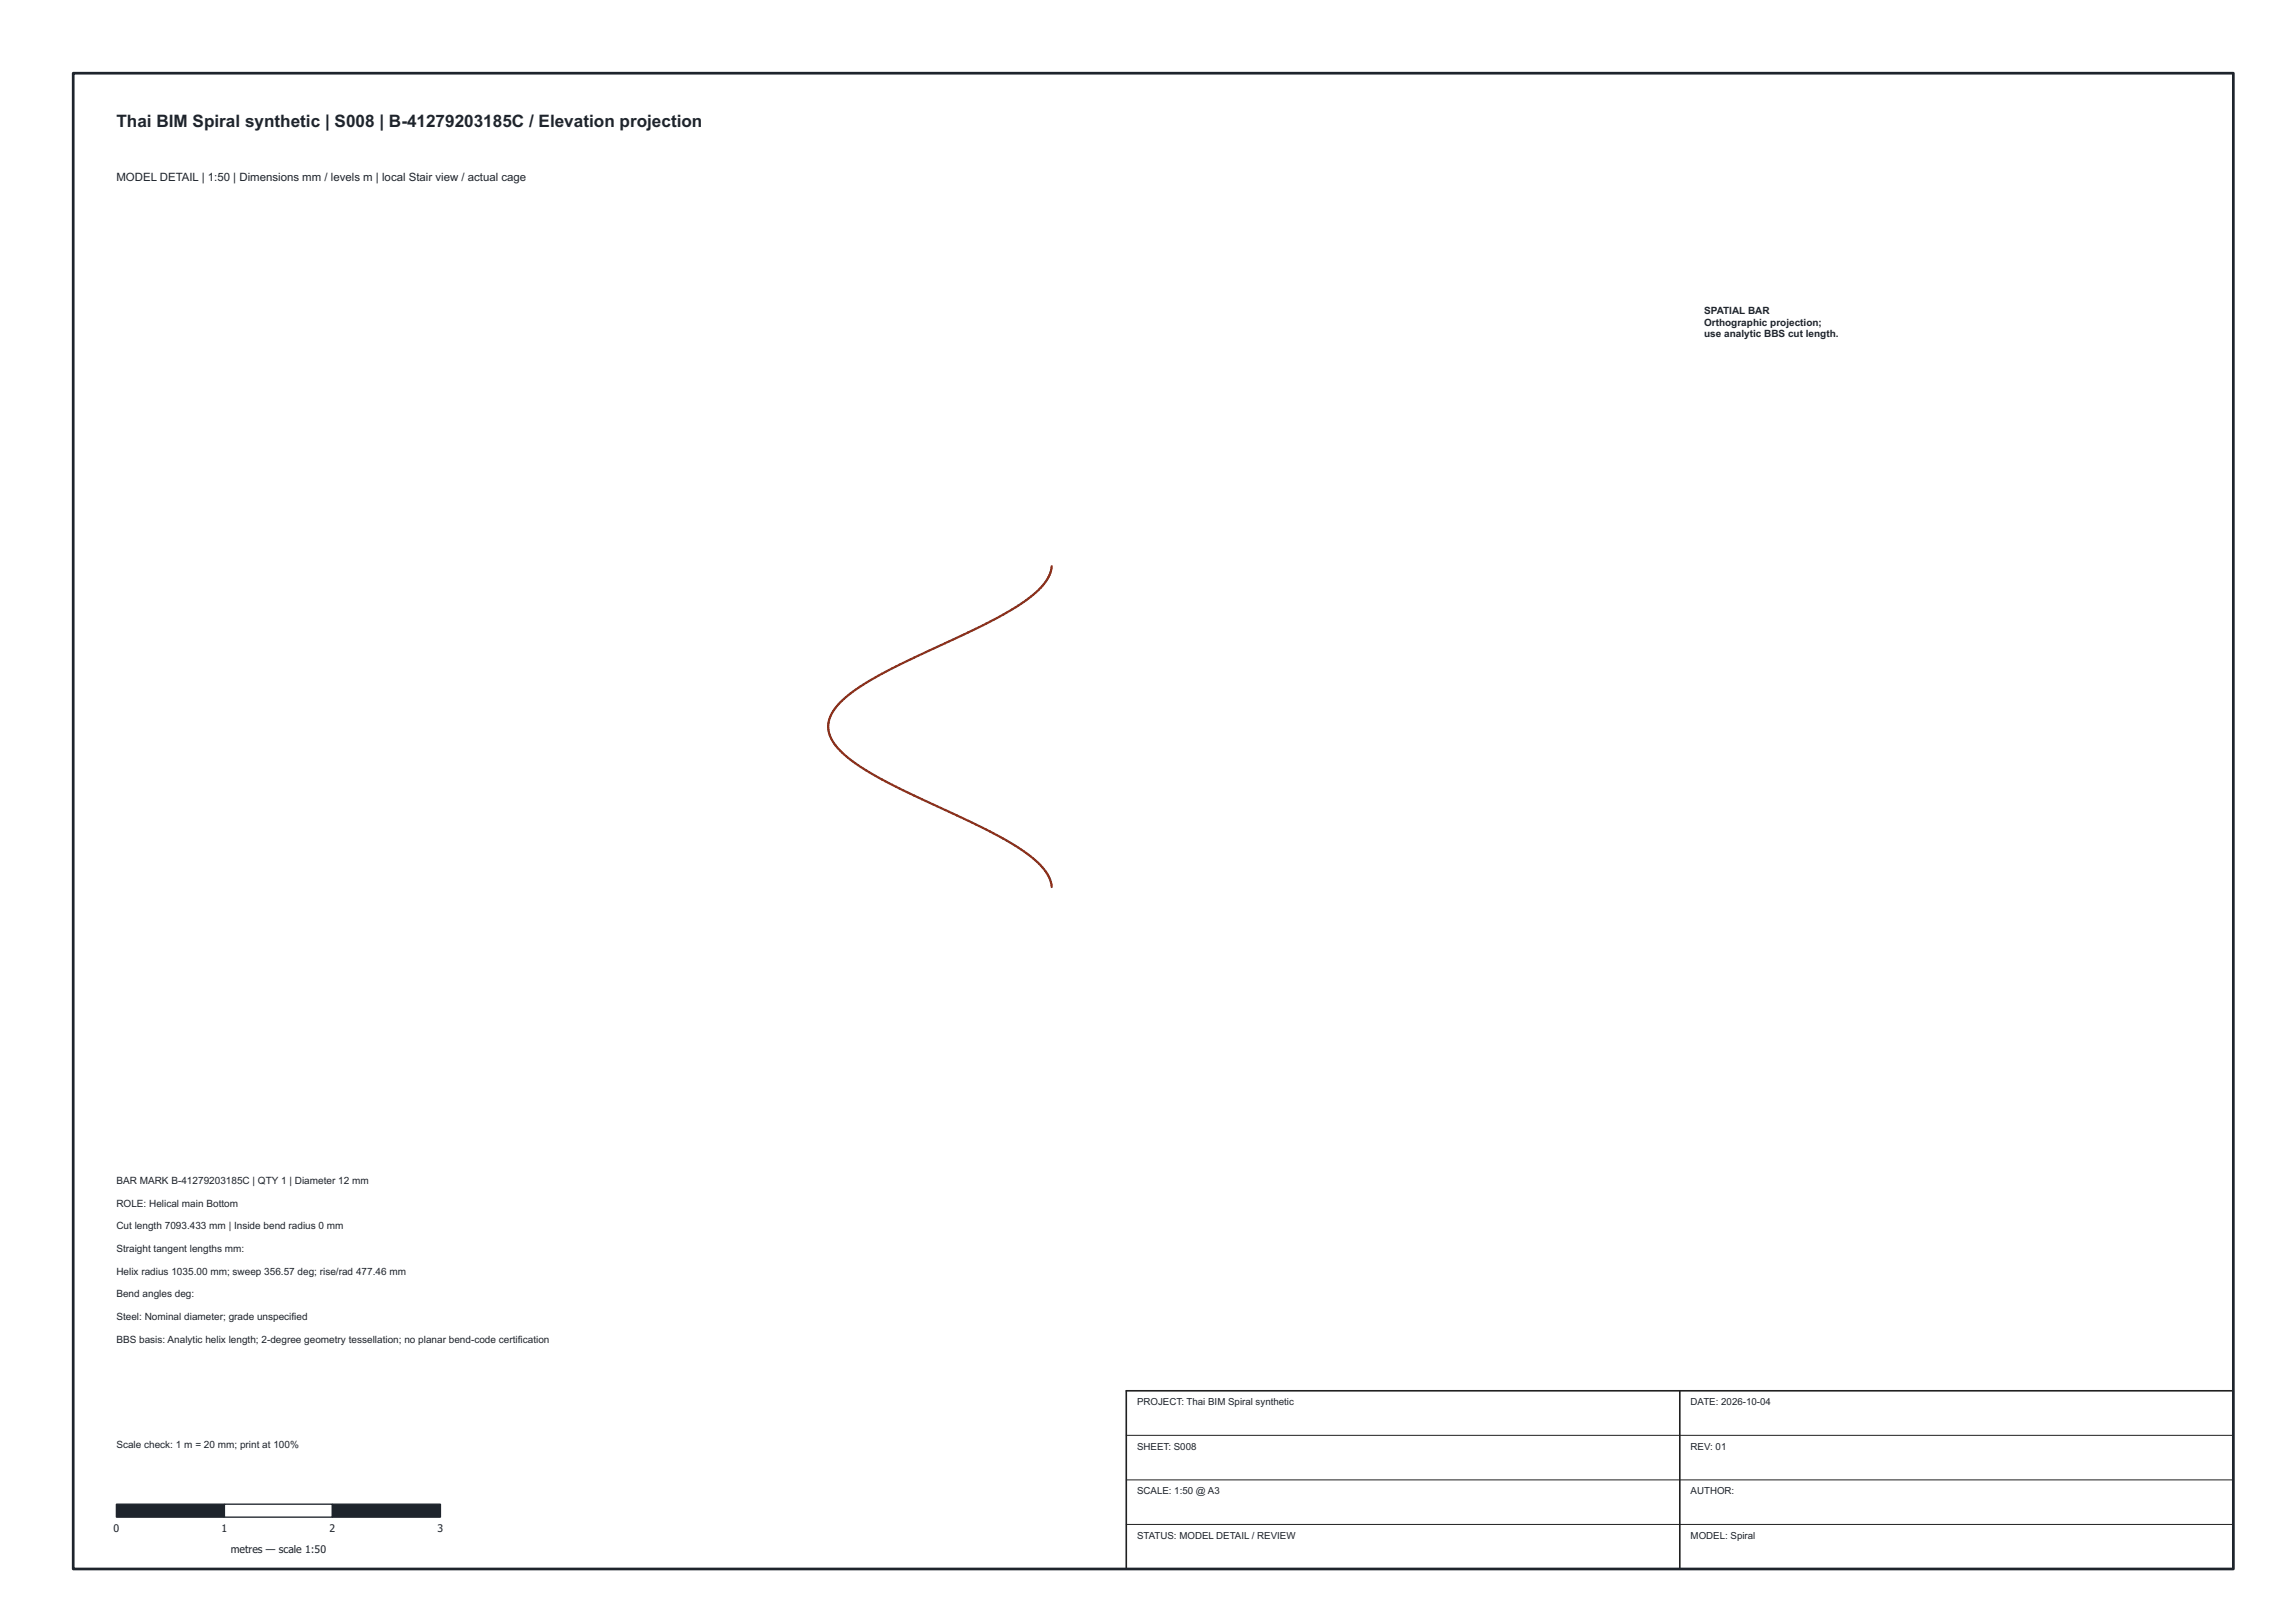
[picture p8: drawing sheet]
<svg xmlns="http://www.w3.org/2000/svg" width="420mm" height="297mm" viewBox="0 0 420 297" stroke-linecap="round" stroke-linejoin="round" font-family="sans-serif">
<defs><g id="words">
<text font-size="3.2" fill="#1e242c" x="21.6" y="23.4">Thai BIM Spiral synthetic | S008 | B-41279203185C / Elevation projection</text>
<text font-size="2.1" fill="#1e242c" x="21.6" y="33.5">MODEL DETAIL | 1:50 | Dimensions mm / levels m | local Stair view / actual cage</text>
<g font-size="1.9" fill="#1e242c">
<text x="315.6" y="58.2">SPATIAL BAR</text>
<text x="315.6" y="60.3">Orthographic projection;</text>
<text x="315.6" y="62.4">use analytic BBS cut length.</text>
<text x="21.6" y="219.2">BAR MARK B-41279203185C | QTY 1 | Diameter 12 mm</text>
<text x="21.6" y="223.4">ROLE: Helical main Bottom</text>
<text x="21.6" y="227.6">Cut length 7093.433 mm | Inside bend radius 0 mm</text>
<text x="21.6" y="231.8">Straight tangent lengths mm:</text>
<text x="21.6" y="236">Helix radius 1035.00 mm; sweep 356.57 deg; rise/rad 477.46 mm</text>
<text x="21.6" y="240.2">Bend angles deg:</text>
<text x="21.6" y="244.4">Steel: Nominal diameter; grade unspecified</text>
<text x="21.6" y="248.6">BBS basis: Analytic helix length; 2-degree geometry tessellation; no planar bend-code certification</text>
<text x="21.6" y="268.2">Scale check: 1 m = 20 mm; print at 100%</text>
<text x="21" y="283.7">0</text>
<text x="41" y="283.7">1</text>
<text x="42.7" y="287.5">metres — scale 1:50</text>
<text x="61" y="283.7">2</text>
<text x="81" y="283.7">3</text>
</g>
<g font-size="1.8" fill="#1e242c">
<text x="210.6" y="260.2">PROJECT: Thai BIM Spiral synthetic</text>
<text x="313.1" y="260.2">DATE: 2026-10-04</text>
<text x="210.6" y="268.4">SHEET: S008</text>
<text x="313.1" y="268.4">REV: 01</text>
<text x="210.6" y="276.7">SCALE: 1:50 @ A3</text>
<text x="313.1" y="276.7">AUTHOR:</text>
<text x="210.6" y="284.9">STATUS: MODEL DETAIL / REVIEW</text>
<text x="313.1" y="284.9">MODEL: Spiral</text>
</g>
</g></defs>
<path d="M208.6 265.8h205M208.6 274.1h205M208.6 282.3h205" fill="none" stroke="#202020" stroke-width=".19"/>
<path d="M194.7 104.8a8.1 8.1 0 0 1-3.4 5.4 65.4 65.4 0 0 1-13.4 7.6l-6.5 3a69.3 69.3 0 0 0-14.7 8.3 7.6 7.6 0 0 0-3.3 5.6 7.8 7.8 0 0 0 3.3 5.3 64.9 64.9 0 0 0 14 8l7.2 3.3a62.9 62.9 0 0 1 13.8 8 7.8 7.8 0 0 1 3 5" fill="none" stroke="#8c301b" stroke-width=".4"/>
<path d="M208.6 257.6h205v33h-205zM311.1 257.6v33" fill="none" stroke="#202020" stroke-width=".3"/>
<path d="M21.6 278.6h20v2.4h-20z" fill="#1e242c" stroke="#1e242c" stroke-width=".25"/>
<path d="M41.6 278.6h20v2.4h-20z" fill="#fff" stroke="#1e242c" stroke-width=".25"/>
<path d="M61.6 278.6h20v2.4h-20z" fill="#1e242c" stroke="#1e242c" stroke-width=".25"/>
<path d="M13.6 13.6h400v277h-400z" fill="none" stroke="#1e242c" stroke-width=".5"/>
<use href="#words"/>
</svg>
